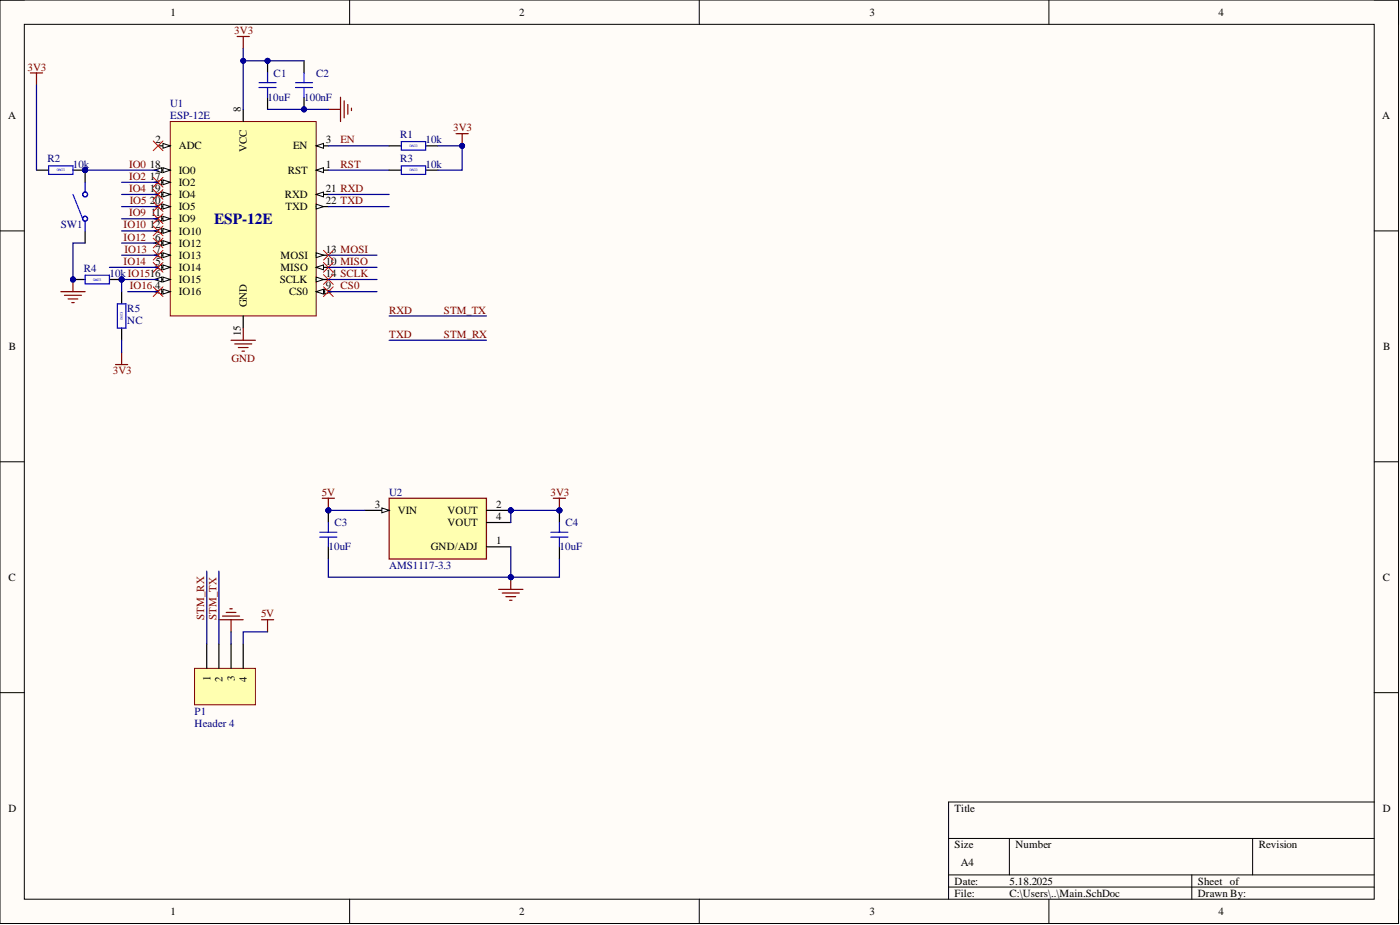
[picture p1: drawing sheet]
<svg xmlns="http://www.w3.org/2000/svg" width="292mm" height="193mm" viewBox="0 0 292 193" stroke-linecap="round" stroke-linejoin="round" font-family="sans-serif">
<defs><g id="words">
<text font-size="3.2" fill="#000080" x="44.7" y="46.7">ESP-12E</text>
<g font-size="2.3">
<text x="35.6" y="3.3">1</text>
<text x="108.3" y="3.3">2</text>
<text x="181.4" y="3.3">3</text>
<text x="254.2" y="3.3">4</text>
<text x="50.2" y="23.3" transform="rotate(-90 50.2 23.3)">8</text>
<text x="1.7" y="24.8">A</text>
<text x="32.5" y="29.9">2</text>
<text x="68" y="29.9">3</text>
<text x="288.4" y="24.8">A</text>
<text x="31.3" y="35">18</text>
<text x="37.3" y="31.2">ADC</text>
<text x="51.5" y="31.8" transform="rotate(-90 51.5 31.8)">VCC</text>
<text x="61.2" y="31.2">EN</text>
<text x="68" y="35">1</text>
<text x="31.3" y="37.5">17</text>
<text x="31.3" y="40.1">19</text>
<text x="37.3" y="38.8">IO2</text>
<text x="37.3" y="36.3">IO0</text>
<text x="37.3" y="41.3">IO4</text>
<text x="59.5" y="41.3">RXD</text>
<text x="60.1" y="36.3">RST</text>
<text x="68" y="40.1">21 RXD</text>
<text x="31.3" y="47.7">12</text>
<text x="31.3" y="42.6">20</text>
<text x="31.5" y="45.1">11</text>
<text x="37.3" y="46.4">IO9</text>
<text x="37.3" y="43.9">IO5</text>
<text x="59.5" y="43.9">TXD</text>
<text x="68" y="42.6">22 TXD</text>
<text x="32.4" y="50.2">6</text>
<text x="32.5" y="52.7">7</text>
<text x="37.3" y="51.5">IO12</text>
<text x="37.3" y="48.9">IO10</text>
<text x="68" y="52.7">13 MOSI</text>
<text x="32.5" y="55.3">5</text>
<text x="37.3" y="56.5">IO14</text>
<text x="37.3" y="54">IO13</text>
<text x="37.3" y="59.1">IO15</text>
<text x="58.4" y="59.1">SCLK</text>
<text x="58.5" y="56.5">MISO</text>
<text x="58.5" y="54">MOSI</text>
<text x="68" y="55.3">10 MISO</text>
<text x="68" y="57.8">14 SCLK</text>
<text x="32.4" y="60.3">4</text>
<text x="37.3" y="61.6">IO16</text>
<text x="51.5" y="64.1" transform="rotate(-90 51.5 64.1)">GND</text>
<text x="60.3" y="61.6">CS0</text>
<text x="68" y="60.3">9</text>
<text x="50.2" y="70.1" transform="rotate(-90 50.2 70.1)">15</text>
<text x="1.9" y="73">B</text>
<text x="288.6" y="73">B</text>
<text x="78.2" y="106">3</text>
<text x="83" y="107.2">VIN</text>
<text x="93.4" y="107.2">VOUT</text>
<text x="103.5" y="106">2</text>
<text x="93.4" y="109.8">VOUT</text>
<text x="103.5" y="113.6">1</text>
<text x="103.5" y="108.5">4</text>
<text x="89.9" y="114.8">GND/ADJ</text>
<text x="1.8" y="121.2">C</text>
<text x="288.5" y="121.2">C</text>
<text x="43.9" y="142" transform="rotate(-90 43.9 142)">1</text>
<text x="46.4" y="142.2" transform="rotate(-90 46.4 142.2)">2</text>
<text x="49" y="142.1" transform="rotate(-90 49 142.1)">3</text>
<text x="51.5" y="142.3" transform="rotate(-90 51.5 142.3)">4</text>
<text x="1.8" y="169.3">D</text>
<text x="199.2" y="169.3">Title</text>
<text x="288.5" y="169.3">D</text>
<text x="199.2" y="176.9">Size</text>
<text x="211.9" y="176.9">Number</text>
<text x="262.6" y="176.9">Revision</text>
<text x="199.2" y="184.5">Date:</text>
<text x="200.5" y="180.7">A4</text>
<text x="210.6" y="184.5">5.18.2025</text>
<text x="249.9" y="184.5">Sheet of</text>
<text x="35.6" y="190.9">1</text>
<text x="108.3" y="190.9">2</text>
<text x="181.4" y="190.9">3</text>
<text x="199.2" y="187.1">File:</text>
<text x="210.6" y="187.1">C:\Users\..\Main.SchDoc</text>
<text x="249.9" y="187.1">Drawn By:</text>
<text x="254.2" y="190.9">4</text>
</g>
<g font-size="2.3" fill="#800000">
<text x="48.9" y="7.1">3V3</text>
<text x="5.8" y="14.7">3V3</text>
<text x="71" y="29.9">EN</text>
<text x="94.6" y="27.4">3V3</text>
<text x="27" y="35">IO0</text>
<text x="71" y="35">RST</text>
<text x="27" y="37.5">IO2</text>
<text x="27" y="40.1">IO4</text>
<text x="25.8" y="47.7">IO10</text>
<text x="27" y="45.1">IO9</text>
<text x="27.1" y="42.6">IO5</text>
<text x="25.8" y="50.2">IO12</text>
<text x="26" y="52.7">IO13</text>
<text x="25.8" y="55.3">IO14</text>
<text x="27.1" y="60.3">IO16</text>
<text x="71" y="60.3">CS0</text>
<text x="81.2" y="65.4">RXD</text>
<text x="92.6" y="65.4">STM_TX</text>
<text x="81.2" y="70.5">TXD</text>
<text x="92.6" y="70.5">STM_RX</text>
<text x="48.3" y="75.5">GND</text>
<text x="23.5" y="78.1">3V3</text>
<text x="67.2" y="103.4">5V</text>
<text x="114.9" y="103.4">3V3</text>
<text x="42.6" y="129.3" transform="rotate(-90 42.6 129.3)">STM_RX</text>
<text x="45.2" y="129.3" transform="rotate(-90 45.2 129.3)">STM_TX</text>
<text x="54.5" y="128.8">5V</text>
</g>
<g font-size="2.3" fill="#000080">
<text x="57.1" y="16">C1</text>
<text x="66" y="16">C2</text>
<text x="35.5" y="22.3">U1</text>
<text x="55.8" y="21">10uF</text>
<text x="63.4" y="21">100nF</text>
<text x="35.5" y="24.8">ESP-12E</text>
<text x="83.5" y="28.8">R1</text>
<text x="88.8" y="29.9">10k</text>
<text x="9.9" y="33.9">R2</text>
<text x="15.2" y="35">10k</text>
<text x="83.5" y="33.9">R3</text>
<text x="88.8" y="35">10k</text>
<text x="12.7" y="47.7">SW1</text>
<text x="17.5" y="56.7">R4</text>
<text x="22.8" y="57.8">10kIO1516</text>
<text x="26.6" y="65.2">R5</text>
<text x="26.6" y="67.7">NC</text>
<text x="81.2" y="103.4">U2</text>
<text x="69.8" y="109.8">C3</text>
<text x="118" y="109.8">C4</text>
<text x="68.5" y="114.8">10uF</text>
<text x="81.2" y="118.6">AMS1117-3.3</text>
<text x="116.7" y="114.8">10uF</text>
<text x="40.6" y="149.1">P1</text>
<text x="40.6" y="151.6">Header 4</text>
</g>
<g font-size=".8" fill="#00f">
<text x="11.8" y="35.7">0603</text>
<text x="85.4" y="35.7">0603</text>
<text x="85.4" y="30.7">0603</text>
<text x="19.5" y="58.6">0603</text>
<text x="25.6" y="66.8" transform="rotate(-90 25.6 66.8)">0603</text>
</g>
</g></defs>
<path d="M0 0h291.8v192.7h-291.8z" fill-rule="evenodd" fill="#fffcf8"/>
<path d="M0 0h291.8v192.7h-291.8z" fill="none" stroke="#000" stroke-width=".21"/>
<path d="M5.1 5.1h281.6v182.5h-281.6z" fill-rule="evenodd" fill="#fffcf8"/>
<g fill="none" stroke="#000" stroke-width=".21">
<path d="M0 0h5.1M5.1 5.1h281.6v182.5h-281.6zM72.9 0v5.1M145.9 0v5.1M218.8 0v5.1M286.7 0h5.1v5.1M0 48.2h5.1M286.7 48.2h5.1M0 96.3h5.1M286.7 96.3h5.1M0 144.5h5.1M286.7 144.5h5.1"/>
<path d="M197.9 174.9h88.8M210.6 174.9v7.6M261.3 174.9v7.6M286.7 167.3h-88.8v20.3M72.9 187.6v5.1M145.9 187.6v5.1M197.9 182.5h88.8M197.9 185.1h88.8M218.8 187.6v5.1M248.7 182.5v5.1M291.8 187.6v5.1"/>
</g>
<path d="M35.5 25.4h30.5v40.5h-30.5z" fill-rule="evenodd" fill="#ffffb0"/>
<path d="M35.5 25.4h30.5v40.5h-30.5z" fill="none" stroke="#800000" stroke-width=".21"/>
<path d="M66 35.5h2.5" fill="none" stroke="#000" stroke-width=".25"/>
<path d="M66 35.5l1.5-.5v1z" fill="#f8fcff"/>
<path d="M66 35.5l1.5-.5v1z" fill="none" stroke="#000" stroke-width=".21"/>
<path d="M33 30.4h2.5" fill="none" stroke="#000" stroke-width=".25"/>
<path d="M34 29.9l1.5 .5-1.5 .5z" fill="#f8fcff"/>
<path d="M34 29.9l1.5 .5-1.5 .5z" fill="none" stroke="#000" stroke-width=".21"/>
<path d="M66 30.4h2.5" fill="none" stroke="#000" stroke-width=".25"/>
<path d="M66 30.4l1.5-.5v1z" fill="#f8fcff"/>
<path d="M66 30.4l1.5-.5v1z" fill="none" stroke="#000" stroke-width=".21"/>
<path d="M33 60.8h2.5" fill="none" stroke="#000" stroke-width=".25"/>
<path d="M34 60.3l1.5 .5-1.5 .6z" fill="#f8fcff"/>
<path d="M34 60.3l1.5 .5-1.5 .6z" fill="none" stroke="#000" stroke-width=".21"/>
<path d="M32.2 60.8l1.5-.5v1.1z" fill="#f8fcff"/>
<path d="M32.2 60.8l1.5-.5v1.1z" fill="none" stroke="#000" stroke-width=".21"/>
<path d="M33 55.8h2.5" fill="none" stroke="#000" stroke-width=".25"/>
<path d="M34 55.3l1.5 .5-1.5 .5z" fill="#f8fcff"/>
<path d="M34 55.3l1.5 .5-1.5 .5z" fill="none" stroke="#000" stroke-width=".21"/>
<path d="M32.2 55.8l1.5-.5v1z" fill="#f8fcff"/>
<path d="M32.2 55.8l1.5-.5v1z" fill="none" stroke="#000" stroke-width=".21"/>
<path d="M33 50.7h2.5" fill="none" stroke="#000" stroke-width=".25"/>
<path d="M34 50.2l1.5 .5-1.5 .5z" fill="#f8fcff"/>
<path d="M34 50.2l1.5 .5-1.5 .5z" fill="none" stroke="#000" stroke-width=".21"/>
<path d="M32.2 50.7l1.5-.5v1z" fill="#f8fcff"/>
<path d="M32.2 50.7l1.5-.5v1z" fill="none" stroke="#000" stroke-width=".21"/>
<path d="M33 53.2h2.5" fill="none" stroke="#000" stroke-width=".25"/>
<path d="M34 52.7l1.5 .5-1.5 .5z" fill="#f8fcff"/>
<path d="M34 52.7l1.5 .5-1.5 .5z" fill="none" stroke="#000" stroke-width=".21"/>
<path d="M32.2 53.2l1.5-.5v1z" fill="#f8fcff"/>
<path d="M32.2 53.2l1.5-.5v1z" fill="none" stroke="#000" stroke-width=".21"/>
<path d="M50.7 22.8v2.6M66 60.8h2.5" fill="none" stroke="#000" stroke-width=".25"/>
<path d="M66 60.8l1.5-.5v1.1z" fill="#f8fcff"/>
<path d="M66 60.8l1.5-.5v1.1z" fill="none" stroke="#000" stroke-width=".21"/>
<path d="M67.7 60.3l1.6 .5-1.6 .6z" fill="#f8fcff"/>
<path d="M67.7 60.3l1.6 .5-1.6 .6z" fill="none" stroke="#000" stroke-width=".21"/>
<path d="M66 55.8h2.5" fill="none" stroke="#000" stroke-width=".25"/>
<path d="M66 55.8l1.5-.5v1z" fill="#f8fcff"/>
<path d="M66 55.8l1.5-.5v1z" fill="none" stroke="#000" stroke-width=".21"/>
<path d="M33 45.6h2.5" fill="none" stroke="#000" stroke-width=".25"/>
<path d="M34 45.1l1.5 .5-1.5 .5z" fill="#f8fcff"/>
<path d="M34 45.1l1.5 .5-1.5 .5z" fill="none" stroke="#000" stroke-width=".21"/>
<path d="M32.2 45.6l1.5-.5v1z" fill="#f8fcff"/>
<path d="M32.2 45.6l1.5-.5v1z" fill="none" stroke="#000" stroke-width=".21"/>
<path d="M33 48.2h2.5" fill="none" stroke="#000" stroke-width=".25"/>
<path d="M34 47.7l1.5 .5-1.5 .5z" fill="#f8fcff"/>
<path d="M34 47.7l1.5 .5-1.5 .5z" fill="none" stroke="#000" stroke-width=".21"/>
<path d="M32.2 48.2l1.5-.5v1z" fill="#f8fcff"/>
<path d="M32.2 48.2l1.5-.5v1z" fill="none" stroke="#000" stroke-width=".21"/>
<path d="M66 53.2h2.5" fill="none" stroke="#000" stroke-width=".25"/>
<path d="M66 52.7l1.5 .5-1.5 .5z" fill="#f8fcff"/>
<path d="M66 52.7l1.5 .5-1.5 .5z" fill="none" stroke="#000" stroke-width=".21"/>
<path d="M66 58.3h2.5" fill="none" stroke="#000" stroke-width=".25"/>
<path d="M66 57.8l1.5 .5-1.5 .5z" fill="#f8fcff"/>
<path d="M66 57.8l1.5 .5-1.5 .5z" fill="none" stroke="#000" stroke-width=".21"/>
<path d="M33 58.3h2.5M50.7 65.9v2.5" fill="none" stroke="#000" stroke-width=".25"/>
<path d="M34 57.8l1.5 .5-1.5 .5z" fill="#f8fcff"/>
<path d="M34 57.8l1.5 .5-1.5 .5z" fill="none" stroke="#000" stroke-width=".21"/>
<path d="M32.2 58.3l1.5-.5v1z" fill="#f8fcff"/>
<path d="M32.2 58.3l1.5-.5v1z" fill="none" stroke="#000" stroke-width=".21"/>
<path d="M33 38h2.5" fill="none" stroke="#000" stroke-width=".25"/>
<path d="M34 37.5l1.5 .5-1.5 .5z" fill="#f8fcff"/>
<path d="M34 37.5l1.5 .5-1.5 .5z" fill="none" stroke="#000" stroke-width=".21"/>
<path d="M32.2 38l1.5-.5v1z" fill="#f8fcff"/>
<path d="M32.2 38l1.5-.5v1z" fill="none" stroke="#000" stroke-width=".21"/>
<path d="M33 35.5h2.5" fill="none" stroke="#000" stroke-width=".25"/>
<path d="M34 35l1.5 .5-1.5 .5z" fill="#f8fcff"/>
<path d="M34 35l1.5 .5-1.5 .5z" fill="none" stroke="#000" stroke-width=".21"/>
<path d="M32.2 35.5l1.5-.5v1z" fill="#f8fcff"/>
<path d="M32.2 35.5l1.5-.5v1z" fill="none" stroke="#000" stroke-width=".21"/>
<path d="M33 40.6h2.5" fill="none" stroke="#000" stroke-width=".25"/>
<path d="M34 40.1l1.5 .5-1.5 .5z" fill="#f8fcff"/>
<path d="M34 40.1l1.5 .5-1.5 .5z" fill="none" stroke="#000" stroke-width=".21"/>
<path d="M32.2 40.6l1.5-.5v1z" fill="#f8fcff"/>
<path d="M32.2 40.6l1.5-.5v1z" fill="none" stroke="#000" stroke-width=".21"/>
<path d="M33 43.1h2.5" fill="none" stroke="#000" stroke-width=".25"/>
<path d="M34 42.6l1.5 .5-1.5 .5z" fill="#f8fcff"/>
<path d="M34 42.6l1.5 .5-1.5 .5z" fill="none" stroke="#000" stroke-width=".21"/>
<path d="M32.2 43.1l1.5-.5v1z" fill="#f8fcff"/>
<path d="M32.2 43.1l1.5-.5v1z" fill="none" stroke="#000" stroke-width=".21"/>
<path d="M66 40.6h2.5" fill="none" stroke="#000" stroke-width=".25"/>
<path d="M66 40.6l1.5-.5v1z" fill="#f8fcff"/>
<path d="M66 40.6l1.5-.5v1z" fill="none" stroke="#000" stroke-width=".21"/>
<path d="M66 43.1h2.5" fill="none" stroke="#000" stroke-width=".25"/>
<path d="M66 42.6l1.5 .5-1.5 .5z" fill="#f8fcff"/>
<path d="M66 42.6l1.5 .5-1.5 .5z" fill="none" stroke="#000" stroke-width=".21"/>
<path d="M40.6 139.4h12.7v7.6h-12.7z" fill-rule="evenodd" fill="#ffffb0"/>
<path d="M40.6 139.4h12.7v7.6h-12.7z" fill="none" stroke="#800000" stroke-width=".21"/>
<path d="M81.2 35.5h2.5M81.2 30.4h2.5M88.8 35.5h2.5M88.8 30.4h2.5M43.1 134.4v5M45.7 134.4v5M48.2 134.4v5M50.7 134.4v5" fill="none" stroke="#000" stroke-width=".25"/>
<path d="M83.7 29.5h5.1v1.8h-5.1zM83.7 34.6h5.1v1.8h-5.1z" fill="none" stroke="#00f" stroke-width=".25"/>
<circle cx="55.8" cy="12.7" r=".51" fill="#000080"/>
<circle cx="55.8" cy="12.7" r=".51" fill="none" stroke="#000080" stroke-width=".21"/>
<path d="M55.8 12.7v2.5M55.8 20.3v2.5" fill="none" stroke="#000" stroke-width=".25"/>
<circle cx="55.8" cy="12.7" r=".51" fill="#000080"/>
<circle cx="55.8" cy="12.7" r=".51" fill="none" stroke="#000080" stroke-width=".21"/>
<path d="M54 18.3h3.6M54 17.2h3.6M55.8 15.2v2M55.8 18.3v2" fill="none" stroke="#00f" stroke-width=".25"/>
<circle cx="63.4" cy="22.8" r=".51" fill="#000080"/>
<circle cx="63.4" cy="22.8" r=".51" fill="none" stroke="#000080" stroke-width=".21"/>
<path d="M63.4 20.3v2.5" fill="none" stroke="#000" stroke-width=".25"/>
<circle cx="63.4" cy="22.8" r=".51" fill="#000080"/>
<circle cx="63.4" cy="22.8" r=".51" fill="none" stroke="#000080" stroke-width=".21"/>
<path d="M63.4 12.7v2.5" fill="none" stroke="#000" stroke-width=".25"/>
<path d="M61.7 18.3h3.5M61.7 17.2h3.5M63.4 15.2v2M63.4 18.3v2" fill="none" stroke="#00f" stroke-width=".25"/>
<path d="M48.2 71h5.1M49 71.7h3.5M49.7 72.5h2.1M50.5 73.3h.5M50.7 68.4v2.6" fill="none" stroke="#800000" stroke-width=".25"/>
<circle cx="15.2" cy="58.3" r=".51" fill="#000080"/>
<circle cx="15.2" cy="58.3" r=".51" fill="none" stroke="#000080" stroke-width=".21"/>
<circle cx="25.4" cy="58.3" r=".51" fill="#000080"/>
<circle cx="25.4" cy="58.3" r=".51" fill="none" stroke="#000080" stroke-width=".21"/>
<path d="M15.2 58.3h2.6" fill="none" stroke="#000" stroke-width=".25"/>
<circle cx="15.2" cy="58.3" r=".51" fill="#000080"/>
<circle cx="15.2" cy="58.3" r=".51" fill="none" stroke="#000080" stroke-width=".21"/>
<path d="M22.8 58.3h2.6" fill="none" stroke="#000" stroke-width=".25"/>
<circle cx="25.4" cy="58.3" r=".51" fill="#000080"/>
<circle cx="25.4" cy="58.3" r=".51" fill="none" stroke="#000080" stroke-width=".21"/>
<path d="M17.8 57.4h5v1.8h-5z" fill="none" stroke="#00f" stroke-width=".25"/>
<circle cx="17.8" cy="35.5" r=".51" fill="#000080"/>
<circle cx="17.8" cy="35.5" r=".51" fill="none" stroke="#000080" stroke-width=".21"/>
<path d="M7.6 35.5h2.5M15.2 35.5h2.6" fill="none" stroke="#000" stroke-width=".25"/>
<circle cx="17.8" cy="35.5" r=".51" fill="#000080"/>
<circle cx="17.8" cy="35.5" r=".51" fill="none" stroke="#000080" stroke-width=".21"/>
<path d="M10.1 34.6h5.1v1.8h-5.1z" fill="none" stroke="#00f" stroke-width=".25"/>
<path d="M95.2 27.9h2.5M96.4 27.9v2.5" fill="none" stroke="#800000" stroke-width=".25"/>
<circle cx="96.4" cy="30.4" r=".51" fill="#000080"/>
<circle cx="96.4" cy="30.4" r=".51" fill="none" stroke="#000080" stroke-width=".21"/>
<path d="M49.5 7.6h2.5M50.7 7.6v2.5M68.5 22.8h2.5M71 20.3v5.1M71.8 21v3.6M72.6 21.8v2M73.3 22.6v.5M15.2 58.3v2.5M12.7 60.8h5.1M13.4 61.6h3.6M14.2 62.4h2M15 63.1h.5" fill="none" stroke="#800000" stroke-width=".25"/>
<circle cx="15.2" cy="58.3" r=".51" fill="#000080"/>
<circle cx="15.2" cy="58.3" r=".51" fill="none" stroke="#000080" stroke-width=".21"/>
<path d="M6.3 15.2h2.6M7.6 15.2v2.6" fill="none" stroke="#800000" stroke-width=".25"/>
<g fill="none" stroke="#f00" stroke-width=".21">
<path d="M32 29.4l2 2M32 37l2 2M32 39.6l2 2M34 29.4l-2 2M34 37l-2 2M34 39.6l-2 2M32 42.1l2 2M32 44.6l2 2M32 47.2l2 2M32 49.7l2 2M32 52.2l2 2.1M32 54.8l2 2"/>
<path d="M32 59.8l2 2.1M34 42.1l-2 2M34 44.6l-2 2M34 47.2l-2 2M34 49.7l-2 2M34 52.2l-2 2.1M34 54.8l-2 2M34 59.8l-2 2.1M67.5 59.8l2 2.1M67.5 57.3l2 2M67.5 54.8l2 2M67.5 52.2l2 2.1"/>
<path d="M69.5 59.8l-2 2.1M69.5 57.3l-2 2M69.5 54.8l-2 2M69.5 52.2l-2 2.1"/>
</g>
<circle cx="106.6" cy="106.5" r=".51" fill="#000080"/>
<circle cx="106.6" cy="106.5" r=".51" fill="none" stroke="#000080" stroke-width=".21"/>
<path d="M81.2 103.9h20.3v12.7h-20.3z" fill-rule="evenodd" fill="#ffffb0"/>
<path d="M81.2 103.9h20.3v12.7h-20.3z" fill="none" stroke="#800000" stroke-width=".25"/>
<path d="M76.1 106.5h5.1" fill="none" stroke="#000" stroke-width=".25"/>
<path d="M79.7 106l1.5 .5-1.5 .5z" fill="#f8fcff"/>
<path d="M79.7 106l1.5 .5-1.5 .5z" fill="none" stroke="#000" stroke-width=".21"/>
<path d="M101.5 106.5h5.1" fill="none" stroke="#000" stroke-width=".25"/>
<circle cx="106.6" cy="106.5" r=".51" fill="#000080"/>
<circle cx="106.6" cy="106.5" r=".51" fill="none" stroke="#000080" stroke-width=".21"/>
<path d="M101.5 114.1h5.1M101.5 109h5.1" fill="none" stroke="#000" stroke-width=".25"/>
<circle cx="68.5" cy="106.5" r=".51" fill="#000080"/>
<circle cx="68.5" cy="106.5" r=".51" fill="none" stroke="#000080" stroke-width=".21"/>
<path d="M68.5 106.5v2.5M68.5 114.1v2.5" fill="none" stroke="#000" stroke-width=".25"/>
<circle cx="68.5" cy="106.5" r=".51" fill="#000080"/>
<circle cx="68.5" cy="106.5" r=".51" fill="none" stroke="#000080" stroke-width=".21"/>
<path d="M66.7 112h3.6M66.7 111h3.6M68.5 109v2M68.5 112v2.1" fill="none" stroke="#00f" stroke-width=".25"/>
<circle cx="116.7" cy="106.5" r=".51" fill="#000080"/>
<circle cx="116.7" cy="106.5" r=".51" fill="none" stroke="#000080" stroke-width=".21"/>
<path d="M116.7 106.5v2.5M116.7 114.1v2.5" fill="none" stroke="#000" stroke-width=".25"/>
<circle cx="116.7" cy="106.5" r=".51" fill="#000080"/>
<circle cx="116.7" cy="106.5" r=".51" fill="none" stroke="#000080" stroke-width=".21"/>
<path d="M114.9 112h3.6M114.9 111h3.6M116.7 109v2M116.7 112v2.1" fill="none" stroke="#00f" stroke-width=".25"/>
<path d="M104 122.9h5.1M104.8 123.7h3.5M105.6 124.5h2M106.3 125.2h.5M106.6 120.4v2.5" fill="none" stroke="#800000" stroke-width=".25"/>
<circle cx="106.6" cy="120.4" r=".51" fill="#000080"/>
<circle cx="106.6" cy="120.4" r=".51" fill="none" stroke="#000080" stroke-width=".21"/>
<circle cx="17.8" cy="35.5" r=".51" fill="#000080"/>
<circle cx="17.8" cy="35.5" r=".51" fill="none" stroke="#000080" stroke-width=".21"/>
<path d="M17.8 35.5v2.5M17.8 48.2v2.5" fill="none" stroke="#000" stroke-width=".25"/>
<circle cx="17.8" cy="35.5" r=".51" fill="#000080"/>
<circle cx="17.8" cy="35.5" r=".51" fill="none" stroke="#000080" stroke-width=".21"/>
<g fill="none" stroke="#00f" stroke-width=".25">
<path d="M17.8 38v2.1M15.2 40.6l2.1 5M17.8 46.1v2.1"/>
<circle cx="17.8" cy="45.6" r=".51"/>
<circle cx="17.8" cy="40.6" r=".51"/>
</g>
<path d="M67.2 103.9h2.6M68.5 103.9v2.6M45.7 129.3h5M46.4 128.5h3.6M47.2 127.8h2M48 127h.5M48.2 129.3v2.5M54.6 129.3h2.5M55.8 129.3v2.5" fill="none" stroke="#800000" stroke-width=".25"/>
<circle cx="68.5" cy="106.5" r=".51" fill="#000080"/>
<circle cx="68.5" cy="106.5" r=".51" fill="none" stroke="#000080" stroke-width=".21"/>
<path d="M115.4 103.9h2.6M116.7 103.9v2.6" fill="none" stroke="#800000" stroke-width=".25"/>
<circle cx="116.7" cy="106.5" r=".51" fill="#000080"/>
<circle cx="116.7" cy="106.5" r=".51" fill="none" stroke="#000080" stroke-width=".21"/>
<path d="M25.4 60.8v2.6M25.4 68.4v2.6" fill="none" stroke="#000" stroke-width=".25"/>
<path d="M24.5 63.4h1.8v5h-1.8z" fill="none" stroke="#00f" stroke-width=".25"/>
<path d="M24.1 76.1h2.5M25.4 73.5v2.6" fill="none" stroke="#800000" stroke-width=".25"/>
<path d="M91.3 30.4h5.1" fill="none" stroke="#000080" stroke-width=".25"/>
<circle cx="96.4" cy="30.4" r=".51" fill="#000080"/>
<circle cx="96.4" cy="30.4" r=".51" fill="none" stroke="#000080" stroke-width=".21"/>
<path d="M96.4 30.4v5.1h-5.1" fill="none" stroke="#000080" stroke-width=".25"/>
<circle cx="96.4" cy="30.4" r=".51" fill="#000080"/>
<circle cx="96.4" cy="30.4" r=".51" fill="none" stroke="#000080" stroke-width=".21"/>
<path d="M50.7 10.1v2.6h12.7" fill="none" stroke="#000080" stroke-width=".25"/>
<circle cx="50.7" cy="12.7" r=".51" fill="#000080"/>
<circle cx="50.7" cy="12.7" r=".51" fill="none" stroke="#000080" stroke-width=".21"/>
<circle cx="55.8" cy="12.7" r=".51" fill="#000080"/>
<circle cx="55.8" cy="12.7" r=".51" fill="none" stroke="#000080" stroke-width=".21"/>
<path d="M50.7 12.7v10.1" fill="none" stroke="#000080" stroke-width=".25"/>
<circle cx="50.7" cy="12.7" r=".51" fill="#000080"/>
<circle cx="50.7" cy="12.7" r=".51" fill="none" stroke="#000080" stroke-width=".21"/>
<path d="M55.8 22.8h12.7" fill="none" stroke="#000080" stroke-width=".25"/>
<circle cx="63.4" cy="22.8" r=".51" fill="#000080"/>
<circle cx="63.4" cy="22.8" r=".51" fill="none" stroke="#000080" stroke-width=".21"/>
<path d="M68.5 30.4h12.7M68.5 35.5h12.7M25.4 58.3h7.6" fill="none" stroke="#000080" stroke-width=".25"/>
<circle cx="25.4" cy="58.3" r=".51" fill="#000080"/>
<circle cx="25.4" cy="58.3" r=".51" fill="none" stroke="#000080" stroke-width=".21"/>
<path d="M68.5 40.6h12.7M68.5 43.1h12.7M106.6 106.5v2.5" fill="none" stroke="#000080" stroke-width=".25"/>
<circle cx="106.6" cy="106.5" r=".51" fill="#000080"/>
<circle cx="106.6" cy="106.5" r=".51" fill="none" stroke="#000080" stroke-width=".21"/>
<path d="M106.6 106.5h10.1" fill="none" stroke="#000080" stroke-width=".25"/>
<circle cx="116.7" cy="106.5" r=".51" fill="#000080"/>
<circle cx="116.7" cy="106.5" r=".51" fill="none" stroke="#000080" stroke-width=".21"/>
<circle cx="106.6" cy="106.5" r=".51" fill="#000080"/>
<circle cx="106.6" cy="106.5" r=".51" fill="none" stroke="#000080" stroke-width=".21"/>
<path d="M68.5 106.5h7.6" fill="none" stroke="#000080" stroke-width=".25"/>
<circle cx="68.5" cy="106.5" r=".51" fill="#000080"/>
<circle cx="68.5" cy="106.5" r=".51" fill="none" stroke="#000080" stroke-width=".21"/>
<path d="M106.6 114.1v6.3" fill="none" stroke="#000080" stroke-width=".25"/>
<circle cx="106.6" cy="120.4" r=".51" fill="#000080"/>
<circle cx="106.6" cy="120.4" r=".51" fill="none" stroke="#000080" stroke-width=".21"/>
<path d="M68.5 116.6v3.8h38.1" fill="none" stroke="#000080" stroke-width=".25"/>
<circle cx="106.6" cy="120.4" r=".51" fill="#000080"/>
<circle cx="106.6" cy="120.4" r=".51" fill="none" stroke="#000080" stroke-width=".21"/>
<path d="M116.7 116.6v3.8h-10.1" fill="none" stroke="#000080" stroke-width=".25"/>
<circle cx="106.6" cy="120.4" r=".51" fill="#000080"/>
<circle cx="106.6" cy="120.4" r=".51" fill="none" stroke="#000080" stroke-width=".21"/>
<path d="M17.8 50.7h-2.6v7.6M81.2 65.9h20.3M81.2 71h20.3M43.1 119.1v15.3M45.7 119.1v15.3M48.2 131.8v2.6M55.8 131.8h-5.1v2.6" fill="none" stroke="#000080" stroke-width=".25"/>
<circle cx="15.2" cy="58.3" r=".51" fill="#000080"/>
<circle cx="15.2" cy="58.3" r=".51" fill="none" stroke="#000080" stroke-width=".21"/>
<path d="M25.4 58.3v2.5" fill="none" stroke="#000080" stroke-width=".25"/>
<circle cx="25.4" cy="58.3" r=".51" fill="#000080"/>
<circle cx="25.4" cy="58.3" r=".51" fill="none" stroke="#000080" stroke-width=".21"/>
<path d="M7.6 17.8v17.7M17.8 35.5h15.2M25.4 71v2.5" fill="none" stroke="#000080" stroke-width=".25"/>
<circle cx="17.8" cy="35.5" r=".51" fill="#000080"/>
<circle cx="17.8" cy="35.5" r=".51" fill="none" stroke="#000080" stroke-width=".21"/>
<g fill="none" stroke="#000080" stroke-width=".25">
<path d="M25.4 38h7.6M22.8 55.8h10.2M25.4 53.2h7.6M25.4 50.7h7.6M25.4 48.2h7.6M25.4 45.6h7.6M25.4 43.1h7.6M25.4 40.6h7.6M68.5 55.8h10.2M68.5 53.2h10.2M68.5 58.3h10.2M26.6 60.8h6.4"/>
<path d="M68.5 60.8h10.2"/>
</g>
<use href="#words"/>
</svg>
